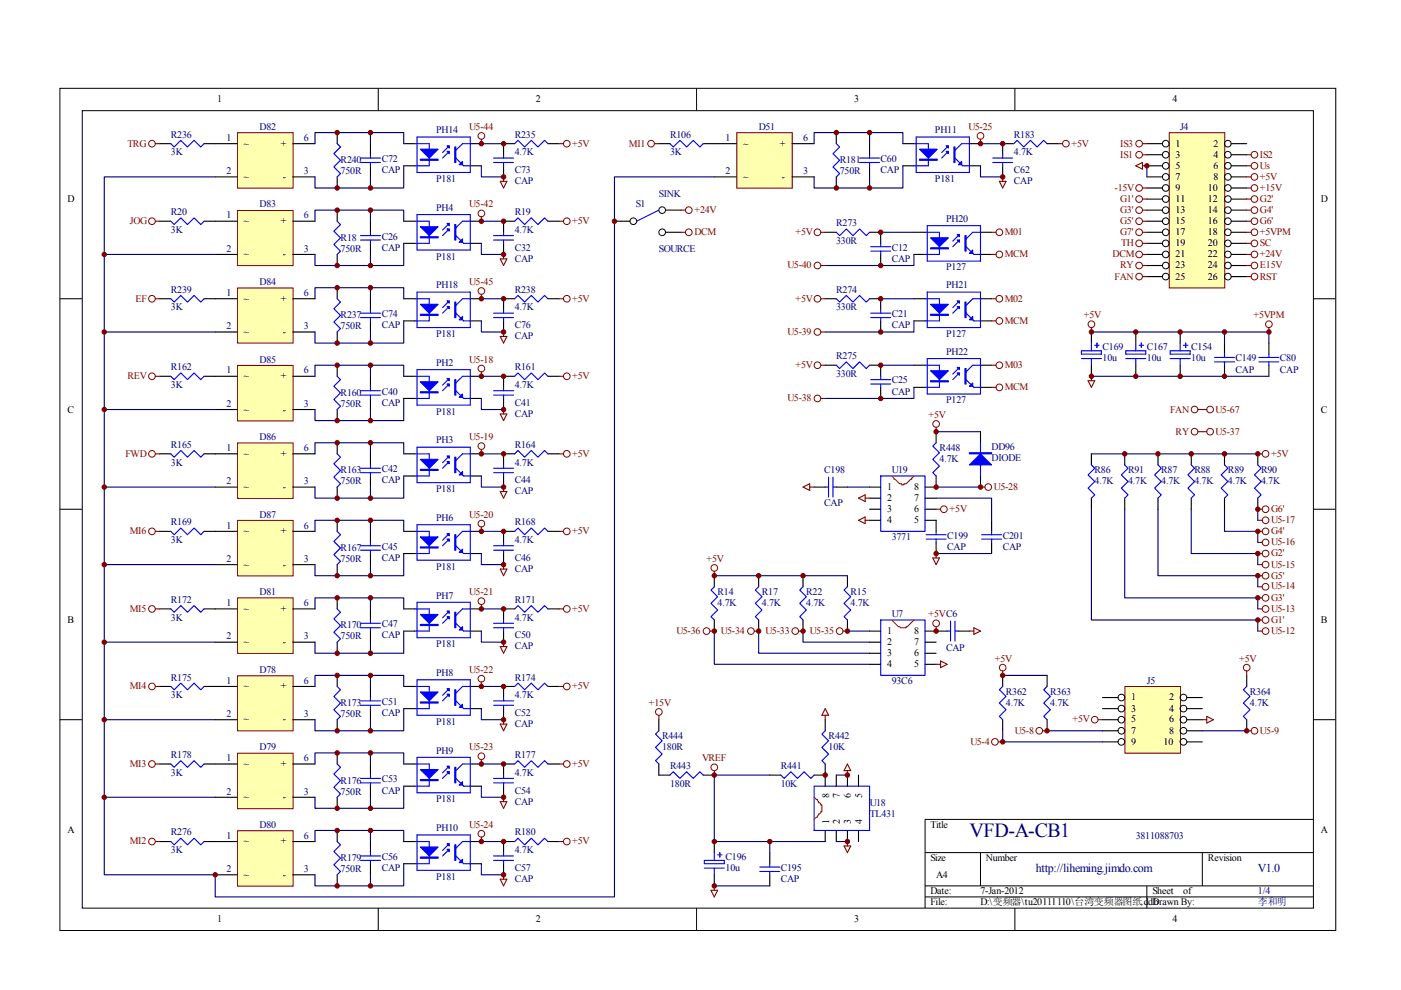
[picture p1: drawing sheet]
<svg xmlns="http://www.w3.org/2000/svg" width="297mm" height="210mm" viewBox="0 0 297 210" stroke-linecap="round" stroke-linejoin="round" font-family="sans-serif">
<defs><g id="words">
<text font-size="4.2" fill="#000080" x="205.6" y="177.4">VFD-A-CB1</text>
<g font-size="2.5" fill="#000080">
<text x="219.6" y="184.8">http://liheming.jimdo.com</text>
<text x="266.7" y="184.8">V1.0</text>
</g>
<g font-size="2.1">
<text x="46.1" y="21.7">1</text>
<text x="113.6" y="21.7">2</text>
<text x="181.1" y="21.7">3</text>
<text x="248.6" y="21.7">4</text>
<text x="51.7" y="31.1">~</text>
<text x="59.5" y="31.1">+</text>
<text x="157.6" y="31.1">~</text>
<text x="165.4" y="31.1">+</text>
<text x="249.3" y="31.1">1</text>
<text x="249.3" y="33.5">3</text>
<text x="249.3" y="35.7">5</text>
<text x="257.3" y="31.1">2</text>
<text x="257.3" y="33.5">4</text>
<text x="257.3" y="35.7">6</text>
<text x="51.7" y="38.1">~</text>
<text x="59.9" y="38.1">-</text>
<text x="157.6" y="38.1">~</text>
<text x="165.8" y="38.1">-</text>
<text x="249.3" y="38.1">7</text>
<text x="249.3" y="40.5">9</text>
<text x="256.1" y="40.5">10</text>
<text x="257.3" y="38.1">8</text>
<text x="14.3" y="42.8">D</text>
<text x="51.7" y="47.5">~</text>
<text x="59.5" y="47.5">+</text>
<text x="249.3" y="42.8">11</text>
<text x="249.3" y="45.1">13</text>
<text x="249.3" y="47.5">15</text>
<text x="256.1" y="42.8">12</text>
<text x="256.1" y="45.1">14</text>
<text x="256.1" y="47.5">16</text>
<text x="280.1" y="42.8">D</text>
<text x="249.3" y="49.9">17</text>
<text x="249.3" y="52.2">19</text>
<text x="256.1" y="49.9">18</text>
<text x="256.1" y="52.2">20</text>
<text x="51.7" y="54.5">~</text>
<text x="59.9" y="54.5">-</text>
<text x="249.3" y="54.5">21</text>
<text x="249.3" y="56.9">23</text>
<text x="249.3" y="59.3">25</text>
<text x="256.1" y="54.5">22</text>
<text x="256.1" y="56.9">24</text>
<text x="256.1" y="59.3">26</text>
<text x="51.7" y="63.9">~</text>
<text x="59.5" y="63.9">+</text>
<text x="51.7" y="71">~</text>
<text x="59.9" y="71">-</text>
<text x="51.7" y="80.4">~</text>
<text x="59.5" y="80.4">+</text>
<text x="14.3" y="87.5">C</text>
<text x="51.7" y="87.5">~</text>
<text x="59.9" y="87.5">-</text>
<text x="280.1" y="87.5">C</text>
<text x="51.7" y="96.9">~</text>
<text x="59.5" y="96.9">+</text>
<text x="51.7" y="103.9">~</text>
<text x="59.9" y="103.9">-</text>
<text x="188.1" y="103.9">1</text>
<text x="188.1" y="106.2">2</text>
<text x="193.8" y="106.2">7</text>
<text x="193.8" y="103.9">8</text>
<text x="51.7" y="113.3">~</text>
<text x="59.5" y="113.3">+</text>
<text x="188.1" y="108.6">3</text>
<text x="188.1" y="110.9">4</text>
<text x="193.8" y="110.9">5</text>
<text x="193.8" y="108.6">6</text>
<text x="51.7" y="120.3">~</text>
<text x="59.9" y="120.3">-</text>
<text x="51.7" y="129.7">~</text>
<text x="59.5" y="129.7">+</text>
<text x="14.3" y="132.1">B</text>
<text x="51.7" y="136.8">~</text>
<text x="59.9" y="136.8">-</text>
<text x="188.1" y="134.4">1</text>
<text x="188.1" y="136.8">2</text>
<text x="193.8" y="136.8">7</text>
<text x="193.8" y="134.4">8</text>
<text x="280.1" y="132.1">B</text>
<text x="188.1" y="139.1">3</text>
<text x="188.1" y="141.5">4</text>
<text x="193.8" y="141.5">5</text>
<text x="193.8" y="139.1">6</text>
<text x="51.7" y="146.1">~</text>
<text x="59.5" y="146.1">+</text>
<text x="239.9" y="148.5">1</text>
<text x="247.9" y="148.5">2</text>
<text x="51.7" y="153.2">~</text>
<text x="59.9" y="153.2">-</text>
<text x="239.9" y="150.9">3</text>
<text x="239.9" y="153.2">5</text>
<text x="239.9" y="155.5">7</text>
<text x="247.9" y="150.9">4</text>
<text x="247.9" y="153.2">6</text>
<text x="247.9" y="155.5">8</text>
<text x="239.9" y="157.9">9</text>
<text x="246.7" y="157.9">10</text>
<text x="51.7" y="162.6">~</text>
<text x="59.5" y="162.6">+</text>
<text x="51.7" y="169.6">~</text>
<text x="59.9" y="169.6">-</text>
<text x="175.8" y="169.3" transform="rotate(-90 175.8 169.3)">8</text>
<text x="178.1" y="169.3" transform="rotate(-90 178.1 169.3)">7</text>
<text x="180.4" y="169.3" transform="rotate(-90 180.4 169.3)">6</text>
<text x="182.8" y="169.3" transform="rotate(-90 182.8 169.3)">5</text>
<text x="14.3" y="176.7">A</text>
<text x="51.7" y="179">~</text>
<text x="59.5" y="179">+</text>
<text x="175.8" y="174.7" transform="rotate(-90 175.8 174.7)">1</text>
<text x="178.1" y="174.7" transform="rotate(-90 178.1 174.7)">2</text>
<text x="180.4" y="174.7" transform="rotate(-90 180.4 174.7)">3</text>
<text x="182.8" y="174.7" transform="rotate(-90 182.8 174.7)">4</text>
<text x="197.3" y="175.5">Title</text>
<text x="280.1" y="176.7">A</text>
<text x="197.3" y="182.6">Size</text>
<text x="209" y="182.6">Number</text>
<text x="256.1" y="182.6">Revision</text>
<text x="51.7" y="186.1">~</text>
<text x="59.9" y="186.1">-</text>
<text x="197.3" y="189.6">Date:</text>
<text x="197.3" y="192">File:</text>
<text x="198.5" y="186.1">A4</text>
<text x="207.9" y="189.6">7-Jan-2012</text>
<text x="207.9" y="192">D:\变频器\tu20111110\台湾变频器图纸.ddb</text>
<text x="244.3" y="189.6">Sheet</text>
<text x="244.3" y="192">Drawn By:</text>
<text x="250.9" y="189.6">of</text>
<text x="46.1" y="195.5">1</text>
<text x="113.6" y="195.5">2</text>
<text x="181.1" y="195.5">3</text>
<text x="248.6" y="195.5">4</text>
</g>
<g font-size="2.1" fill="#000080">
<text x="36.2" y="29.2">R236</text>
<text x="48" y="29.9">1</text>
<text x="55" y="27.5">D82</text>
<text x="64.4" y="29.9">6</text>
<text x="92.5" y="28.2">PH14</text>
<text x="109.1" y="29.2">R235</text>
<text x="142.1" y="29.2">R106</text>
<text x="153.8" y="29.9">1</text>
<text x="160.9" y="27.5">D51</text>
<text x="170.3" y="29.9">6</text>
<text x="198.2" y="28.2">PH11</text>
<text x="215" y="29.2">R183</text>
<text x="250.2" y="27.5">J4</text>
<text x="36.2" y="32.9">3K</text>
<text x="72.2" y="34.6">R240</text>
<text x="80.9" y="34.4">C72</text>
<text x="109.1" y="32.9">4.7K</text>
<text x="142.1" y="32.9">3K</text>
<text x="178.1" y="34.6">R181</text>
<text x="186.7" y="34.4">C60</text>
<text x="215" y="32.9">4.7K</text>
<text x="48" y="36.9">2</text>
<text x="64.4" y="36.9">3</text>
<text x="72.2" y="36.9">750R</text>
<text x="80.9" y="36.7">CAP</text>
<text x="92.5" y="38.6">P181</text>
<text x="109.1" y="36.7">C73</text>
<text x="109.1" y="39">CAP</text>
<text x="139.7" y="41.7">SINK</text>
<text x="153.8" y="36.9">2</text>
<text x="170.3" y="36.9">3</text>
<text x="178.1" y="36.9">750R</text>
<text x="186.7" y="36.7">CAP</text>
<text x="198.2" y="38.6">P181</text>
<text x="215" y="36.7">C62</text>
<text x="215" y="39">CAP</text>
<text x="36.2" y="45.6">R20</text>
<text x="48" y="46.3">1</text>
<text x="55" y="44">D83</text>
<text x="64.4" y="46.3">6</text>
<text x="92.5" y="44.7">PH4</text>
<text x="109.1" y="45.6">R19</text>
<text x="134.8" y="43.8">S1</text>
<text x="200.6" y="47">PH20</text>
<text x="36.2" y="49.4">3K</text>
<text x="48" y="53.4">2</text>
<text x="64.4" y="53.4">3</text>
<text x="72.2" y="51.1">R18</text>
<text x="72.2" y="53.4">750R</text>
<text x="80.9" y="50.8">C26</text>
<text x="80.9" y="53.2">CAP</text>
<text x="109.1" y="49.4">4.7K</text>
<text x="109.1" y="53.2">C32</text>
<text x="139.7" y="53.4">SOURCE</text>
<text x="177.3" y="48">R273</text>
<text x="177.3" y="51.7">330R</text>
<text x="189.1" y="53.2">C12</text>
<text x="92.5" y="55">P181</text>
<text x="109.1" y="55.5">CAP</text>
<text x="189.1" y="55.5">CAP</text>
<text x="200.6" y="57.3">P127</text>
<text x="36.2" y="62.1">R239</text>
<text x="36.2" y="65.8">3K</text>
<text x="48" y="62.8">1</text>
<text x="55" y="60.5">D84</text>
<text x="64.4" y="62.8">6</text>
<text x="92.5" y="61.1">PH18</text>
<text x="109.1" y="62.1">R238</text>
<text x="109.1" y="65.8">4.7K</text>
<text x="177.3" y="62.1">R274</text>
<text x="177.3" y="65.8">330R</text>
<text x="200.6" y="61.1">PH21</text>
<text x="48" y="69.8">2</text>
<text x="64.4" y="69.8">3</text>
<text x="72.2" y="67.5">R237</text>
<text x="72.2" y="69.8">750R</text>
<text x="80.9" y="67.2">C74</text>
<text x="80.9" y="69.6">CAP</text>
<text x="92.5" y="71.5">P181</text>
<text x="109.1" y="69.6">C76</text>
<text x="109.1" y="71.9">CAP</text>
<text x="189.1" y="67.2">C21</text>
<text x="189.1" y="69.6">CAP</text>
<text x="200.6" y="71.5">P127</text>
<text x="55" y="76.9">D85</text>
<text x="92.5" y="77.6">PH2</text>
<text x="177.3" y="76.1">R275</text>
<text x="200.6" y="75.2">PH22</text>
<text x="233.8" y="74.3">C169</text>
<text x="233.8" y="76.6">10u</text>
<text x="243.2" y="74.3">C167</text>
<text x="243.2" y="76.6">10u</text>
<text x="252.6" y="74.3">C154</text>
<text x="252.6" y="76.6">10u</text>
<text x="262" y="76.6">C149</text>
<text x="271.4" y="76.6">C80</text>
<text x="36.2" y="78.5">R162</text>
<text x="36.2" y="82.3">3K</text>
<text x="48" y="79.2">1</text>
<text x="64.4" y="79.2">6</text>
<text x="72.2" y="83.9">R160</text>
<text x="80.9" y="83.7">C40</text>
<text x="109.1" y="78.5">R161</text>
<text x="109.1" y="82.3">4.7K</text>
<text x="177.3" y="79.9">330R</text>
<text x="189.1" y="81.3">C25</text>
<text x="189.1" y="83.7">CAP</text>
<text x="262" y="79">CAP</text>
<text x="271.4" y="79">CAP</text>
<text x="48" y="86.3">2</text>
<text x="64.4" y="86.3">3</text>
<text x="72.2" y="86.3">750R</text>
<text x="80.9" y="86">CAP</text>
<text x="92.5" y="87.9">P181</text>
<text x="109.1" y="86">C41</text>
<text x="109.1" y="88.4">CAP</text>
<text x="200.6" y="85.5">P127</text>
<text x="36.2" y="94.9">R165</text>
<text x="48" y="95.7">1</text>
<text x="55" y="93.3">D86</text>
<text x="64.4" y="95.7">6</text>
<text x="92.5" y="94">PH3</text>
<text x="109.1" y="94.9">R164</text>
<text x="199.2" y="95.7">R448</text>
<text x="210.2" y="95.4">DD96</text>
<text x="36.2" y="98.7">3K</text>
<text x="72.2" y="100.3">R163</text>
<text x="80.9" y="100.1">C42</text>
<text x="109.1" y="98.7">4.7K</text>
<text x="174.8" y="100.3">C198</text>
<text x="189.1" y="100.3">U19</text>
<text x="199.2" y="98">4.7K</text>
<text x="210.2" y="97.8">DIODE</text>
<text x="232.1" y="100.3">R86</text>
<text x="239.2" y="100.3">R91</text>
<text x="246.2" y="100.3">R87</text>
<text x="253.2" y="100.3">R88</text>
<text x="260.3" y="100.3">R89</text>
<text x="267.4" y="100.3">R90</text>
<text x="48" y="102.7">2</text>
<text x="64.4" y="102.7">3</text>
<text x="72.2" y="102.7">750R</text>
<text x="80.9" y="102.5">CAP</text>
<text x="92.5" y="104.3">P181</text>
<text x="109.1" y="102.5">C44</text>
<text x="109.1" y="104.8">CAP</text>
<text x="174.8" y="107.4">CAP</text>
<text x="232.1" y="102.7">4.7K</text>
<text x="239.2" y="102.7">4.7K</text>
<text x="246.2" y="102.7">4.7K</text>
<text x="253.2" y="102.7">4.7K</text>
<text x="260.3" y="102.7">4.7K</text>
<text x="267.4" y="102.7">4.7K</text>
<text x="36.2" y="111.4">R169</text>
<text x="48" y="112.1">1</text>
<text x="55" y="109.7">D87</text>
<text x="64.4" y="112.1">6</text>
<text x="92.5" y="110.4">PH6</text>
<text x="109.1" y="111.4">R168</text>
<text x="36.2" y="115.2">3K</text>
<text x="48" y="119.1">2</text>
<text x="64.4" y="119.1">3</text>
<text x="72.2" y="116.8">R167</text>
<text x="72.2" y="119.1">750R</text>
<text x="80.9" y="116.6">C45</text>
<text x="80.9" y="118.9">CAP</text>
<text x="109.1" y="115.2">4.7K</text>
<text x="109.1" y="118.9">C46</text>
<text x="189.1" y="114.5">3771</text>
<text x="200.8" y="114.2">C199</text>
<text x="200.8" y="116.6">CAP</text>
<text x="212.6" y="114.2">C201</text>
<text x="212.6" y="116.6">CAP</text>
<text x="92.5" y="120.7">P181</text>
<text x="109.1" y="121.3">CAP</text>
<text x="36.2" y="127.9">R172</text>
<text x="36.2" y="131.6">3K</text>
<text x="48" y="128.5">1</text>
<text x="55" y="126.2">D81</text>
<text x="64.4" y="128.5">6</text>
<text x="92.5" y="126.9">PH7</text>
<text x="109.1" y="127.9">R171</text>
<text x="109.1" y="131.6">4.7K</text>
<text x="152.1" y="126.2">R14</text>
<text x="152.1" y="128.5">4.7K</text>
<text x="161.5" y="126.2">R17</text>
<text x="161.5" y="128.5">4.7K</text>
<text x="170.9" y="126.2">R22</text>
<text x="170.9" y="128.5">4.7K</text>
<text x="180.3" y="126.2">R15</text>
<text x="180.3" y="128.5">4.7K</text>
<text x="189.1" y="130.9">U7</text>
<text x="48" y="135.6">2</text>
<text x="64.4" y="135.6">3</text>
<text x="72.2" y="133.2">R170</text>
<text x="72.2" y="135.6">750R</text>
<text x="80.9" y="133">C47</text>
<text x="80.9" y="135.3">CAP</text>
<text x="92.5" y="137.3">P181</text>
<text x="109.1" y="135.3">C50</text>
<text x="109.1" y="137.7">CAP</text>
<text x="200.6" y="137.9">CAP</text>
<text x="55" y="142.6">D78</text>
<text x="92.5" y="143.4">PH8</text>
<text x="36.2" y="144.3">R175</text>
<text x="36.2" y="148">3K</text>
<text x="48" y="145">1</text>
<text x="64.4" y="145">6</text>
<text x="72.2" y="149.7">R173</text>
<text x="80.9" y="149.5">C51</text>
<text x="109.1" y="144.3">R174</text>
<text x="109.1" y="148">4.7K</text>
<text x="189.1" y="145">93C6</text>
<text x="213.3" y="147.3">R362</text>
<text x="213.3" y="149.7">4.7K</text>
<text x="222.7" y="147.3">R363</text>
<text x="222.7" y="149.7">4.7K</text>
<text x="243.2" y="145">J5</text>
<text x="265" y="147.3">R364</text>
<text x="265" y="149.7">4.7K</text>
<text x="48" y="152">2</text>
<text x="64.4" y="152">3</text>
<text x="72.2" y="152">750R</text>
<text x="80.9" y="151.8">CAP</text>
<text x="92.5" y="153.7">P181</text>
<text x="109.1" y="151.8">C52</text>
<text x="109.1" y="154.1">CAP</text>
<text x="36.2" y="160.7">R178</text>
<text x="48" y="161.4">1</text>
<text x="55" y="159.1">D79</text>
<text x="64.4" y="161.4">6</text>
<text x="92.5" y="159.8">PH9</text>
<text x="109.1" y="160.7">R177</text>
<text x="140.4" y="156.7">R444</text>
<text x="140.4" y="159.1">180R</text>
<text x="175.7" y="156.7">R442</text>
<text x="175.7" y="159.1">10K</text>
<text x="36.2" y="164.4">3K</text>
<text x="72.2" y="166.1">R176</text>
<text x="80.9" y="165.9">C53</text>
<text x="109.1" y="164.4">4.7K</text>
<text x="142.1" y="163.1">R443</text>
<text x="142.1" y="166.8">180R</text>
<text x="165.5" y="163.1">R441</text>
<text x="165.5" y="166.8">10K</text>
<text x="48" y="168.5">2</text>
<text x="64.4" y="168.5">3</text>
<text x="72.2" y="168.5">750R</text>
<text x="80.9" y="168.2">CAP</text>
<text x="92.5" y="170.1">P181</text>
<text x="109.1" y="168.2">C54</text>
<text x="109.1" y="170.6">CAP</text>
<text x="184.4" y="170.8">U18</text>
<text x="184.4" y="173.2">TL431</text>
<text x="36.2" y="177.1">R276</text>
<text x="48" y="177.9">1</text>
<text x="55" y="175.5">D80</text>
<text x="64.4" y="177.9">6</text>
<text x="92.5" y="176.2">PH10</text>
<text x="109.1" y="177.1">R180</text>
<text x="240.8" y="177.9">3811088703</text>
<text x="36.2" y="180.9">3K</text>
<text x="48" y="184.9">2</text>
<text x="64.4" y="184.9">3</text>
<text x="72.2" y="182.6">R179</text>
<text x="72.2" y="184.9">750R</text>
<text x="80.9" y="182.3">C56</text>
<text x="80.9" y="184.7">CAP</text>
<text x="109.1" y="180.9">4.7K</text>
<text x="109.1" y="184.7">C57</text>
<text x="153.8" y="182.3">C196</text>
<text x="153.8" y="184.7">10u</text>
<text x="165.5" y="184.7">C195</text>
<text x="92.5" y="186.5">P181</text>
<text x="109.1" y="187">CAP</text>
<text x="165.5" y="187">CAP</text>
<text x="266.7" y="192">李和明</text>
<text x="266.7" y="189.6">1/4</text>
</g>
<g font-size="2.1" fill="#800000">
<text x="99.5" y="27.5">U5-44</text>
<text x="205.3" y="27.5">U5-25</text>
<text x="27" y="31.1">TRG</text>
<text x="121.3" y="31.1">+5V</text>
<text x="133.3" y="31.1">MI1</text>
<text x="227.2" y="31.1">+5V</text>
<text x="237.5" y="33.5">IS1</text>
<text x="237.5" y="31.1">IS3</text>
<text x="267.1" y="33.5">IS2</text>
<text x="267.1" y="35.7">Us</text>
<text x="236.3" y="40.5">-15V</text>
<text x="267.1" y="38.1">+5V</text>
<text x="267.1" y="40.5">+15V</text>
<text x="27.5" y="47.5">JOG</text>
<text x="99.5" y="44">U5-42</text>
<text x="121.3" y="47.5">+5V</text>
<text x="147.2" y="45.1">+24V</text>
<text x="237.5" y="42.8">G1'</text>
<text x="237.5" y="45.1">G3'</text>
<text x="237.5" y="47.5">G5'</text>
<text x="267.1" y="42.8">G2'</text>
<text x="267.1" y="45.1">G4'</text>
<text x="267.1" y="47.5">G6'</text>
<text x="147.2" y="49.9">DCM</text>
<text x="168.7" y="49.9">+5V</text>
<text x="213" y="49.9">M01</text>
<text x="237.5" y="49.9">G7'</text>
<text x="237.7" y="52.2">TH</text>
<text x="267.1" y="49.9">+5VPM</text>
<text x="267.1" y="52.2">SC</text>
<text x="167" y="56.9">U5-40</text>
<text x="213" y="54.5">MCM</text>
<text x="235.9" y="54.5">DCM</text>
<text x="236.3" y="59.3">FAN</text>
<text x="237.5" y="56.9">RY</text>
<text x="267.1" y="54.5">+24V</text>
<text x="267.1" y="56.9">E15V</text>
<text x="267.1" y="59.3">RST</text>
<text x="28.7" y="63.9">EF</text>
<text x="99.5" y="60.5">U5-45</text>
<text x="121.3" y="63.9">+5V</text>
<text x="168.7" y="63.9">+5V</text>
<text x="213" y="63.9">M02</text>
<text x="167" y="71">U5-39</text>
<text x="213" y="68.7">MCM</text>
<text x="229.8" y="67.5">+5V</text>
<text x="265.8" y="67.5">+5VPM</text>
<text x="99.5" y="76.9">U5-18</text>
<text x="27" y="80.4">REV</text>
<text x="121.3" y="80.4">+5V</text>
<text x="168.7" y="78.1">+5V</text>
<text x="213" y="78.1">M03</text>
<text x="213" y="82.7">MCM</text>
<text x="167" y="85.1">U5-38</text>
<text x="196.8" y="88.6">+5V</text>
<text x="248.1" y="87.5">FAN</text>
<text x="257.7" y="87.5">U5-67</text>
<text x="99.5" y="93.3">U5-19</text>
<text x="249.3" y="92.1">RY</text>
<text x="257.7" y="92.1">U5-37</text>
<text x="26.6" y="96.9">FWD</text>
<text x="121.3" y="96.9">+5V</text>
<text x="269.5" y="96.9">+5V</text>
<text x="210.7" y="103.9">U5-28</text>
<text x="27.5" y="113.3">MI6</text>
<text x="99.5" y="109.7">U5-20</text>
<text x="121.3" y="113.3">+5V</text>
<text x="201.3" y="108.6">+5V</text>
<text x="269.5" y="108.6">G6'</text>
<text x="269.5" y="110.9">U5-17</text>
<text x="269.5" y="113.3">G4'</text>
<text x="149.8" y="119.1">+5V</text>
<text x="269.5" y="115.6">U5-16</text>
<text x="269.5" y="118">G2'</text>
<text x="269.5" y="120.3">U5-15</text>
<text x="269.5" y="125">U5-14</text>
<text x="269.5" y="122.7">G5'</text>
<text x="27.5" y="129.7">MI5</text>
<text x="99.5" y="126.2">U5-21</text>
<text x="121.3" y="129.7">+5V</text>
<text x="196.8" y="130.9">+5VC6</text>
<text x="269.5" y="129.7">U5-13</text>
<text x="269.5" y="127.4">G3'</text>
<text x="143.4" y="134.4">U5-36</text>
<text x="152.8" y="134.4">U5-34</text>
<text x="162.3" y="134.4">U5-33</text>
<text x="171.7" y="134.4">U5-35</text>
<text x="269.5" y="134.4">U5-12</text>
<text x="269.5" y="132.1">G1'</text>
<text x="99.5" y="142.6">U5-22</text>
<text x="210.9" y="140.3">+5V</text>
<text x="262.7" y="140.3">+5V</text>
<text x="27.5" y="146.1">MI4</text>
<text x="121.3" y="146.1">+5V</text>
<text x="137.6" y="149.7">+15V</text>
<text x="215.1" y="155.5">U5-8</text>
<text x="227.4" y="153.2">+5V</text>
<text x="267.1" y="155.5">U5-9</text>
<text x="99.5" y="159.1">U5-23</text>
<text x="148.8" y="161.4">VREF</text>
<text x="205.7" y="157.9">U5-4</text>
<text x="27.5" y="162.6">MI3</text>
<text x="121.3" y="162.6">+5V</text>
<text x="27.5" y="179">MI2</text>
<text x="99.5" y="175.5">U5-24</text>
<text x="121.3" y="179">+5V</text>
</g>
</g></defs>
<g fill="none" stroke="#000" stroke-width=".21">
<path d="M12.7 18.7h270.5v178.6h-270.5zM80.2 18.7v4.7M147.7 18.7v4.7M215.2 18.7v4.7M17.4 23.5h261.1v169h-261.1zM12.7 63.3h4.7M278.4 63.3h4.7M12.7 108h4.7M278.4 108h4.7M12.7 152.6h4.7M278.4 152.6h4.7M278.4 173.7h-82.3v18.8"/>
<path d="M80.2 192.5v4.7M147.7 192.5v4.7M196.1 180.8h82.3M196.1 187.8h82.3M196.1 190.2h82.3M207.9 180.8v7M215.2 192.5v4.7M243.2 187.8v4.7M254.9 180.8v7"/>
</g>
<path d="M248 28.2h11.7v32.9h-11.7z" fill="#ffffb0"/>
<g fill="none" stroke="#800000" stroke-width=".21">
<path d="M247.9 28.1h11.8v33h-11.8z"/>
<circle cx="241.5" cy="32.8" r=".71"/>
<circle cx="241.5" cy="30.5" r=".71"/>
<circle cx="241.5" cy="39.9" r=".71"/>
<circle cx="266" cy="32.8" r=".71"/>
<circle cx="266" cy="35.2" r=".71"/>
<circle cx="266" cy="37.5" r=".7"/>
<circle cx="266" cy="39.9" r=".7"/>
<circle cx="241.5" cy="49.2" r=".71"/>
<circle cx="241.5" cy="51.6" r=".71"/>
<circle cx="241.5" cy="53.9" r=".71"/>
<circle cx="241.5" cy="44.6" r=".71"/>
<circle cx="241.5" cy="46.9" r=".71"/>
<circle cx="241.5" cy="56.3" r=".71"/>
<circle cx="241.5" cy="42.2" r=".71"/>
<circle cx="241.5" cy="58.6" r=".71"/>
<circle cx="266" cy="49.2" r=".71"/>
<circle cx="266" cy="51.6" r=".71"/>
<circle cx="266" cy="44.6" r=".7"/>
<circle cx="266" cy="53.9" r=".7"/>
<circle cx="266" cy="56.3" r=".7"/>
<circle cx="266" cy="46.9" r=".7"/>
<circle cx="266" cy="58.6" r=".7"/>
<circle cx="266" cy="42.2" r=".7"/>
</g>
<g fill="none" stroke="#000" stroke-width=".21">
<circle cx="247.2" cy="35.2" r=".71"/>
<circle cx="247.2" cy="32.8" r=".71"/>
<circle cx="247.2" cy="30.5" r=".7"/>
<circle cx="247.2" cy="37.5" r=".7"/>
<circle cx="247.2" cy="39.9" r=".7"/>
<circle cx="260.3" cy="35.2" r=".71"/>
<circle cx="260.3" cy="32.8" r=".71"/>
<circle cx="260.3" cy="39.9" r=".71"/>
<circle cx="260.3" cy="37.5" r=".71"/>
<circle cx="260.3" cy="30.5" r=".71"/>
<circle cx="247.2" cy="49.2" r=".71"/>
<circle cx="247.2" cy="51.6" r=".71"/>
<circle cx="247.2" cy="44.6" r=".7"/>
<circle cx="247.2" cy="53.9" r=".7"/>
<circle cx="247.2" cy="46.9" r=".7"/>
<circle cx="247.2" cy="56.3" r=".7"/>
<circle cx="247.2" cy="58.6" r=".7"/>
<circle cx="247.2" cy="42.2" r=".7"/>
<circle cx="260.3" cy="49.2" r=".71"/>
<circle cx="260.3" cy="51.6" r=".71"/>
<circle cx="260.3" cy="44.6" r=".71"/>
<circle cx="260.3" cy="53.9" r=".71"/>
<circle cx="260.3" cy="56.3" r=".71"/>
<circle cx="260.3" cy="46.9" r=".71"/>
<circle cx="260.3" cy="58.6" r=".71"/>
<circle cx="260.3" cy="42.2" r=".71"/>
</g>
<g fill="none" stroke="#000" stroke-width=".23">
<path d="M85.6 30.5h2.4M85.6 35.2h2.4M99.7 30.5h2.4M99.7 35.2h2.4M243.2 30.5h3.3M243.2 32.8h3.3M243.2 35.2h3.3M243.2 37.5h3.3M243.2 39.9h3.3M261 30.5h3.3M261 32.8h3.3M261 35.2h3.3"/>
<path d="M261 37.5h3.3M261 39.9h3.3M243.2 42.2h3.3M243.2 44.6h3.3M243.2 46.9h3.3M243.2 49.3h3.3M243.2 51.6h3.3M243.2 53.9h3.3M243.2 56.3h3.3M243.2 58.6h3.3M261 42.2h3.3M261 44.6h3.3"/>
<path d="M261 46.9h3.3M261 49.3h3.3M261 51.6h3.3M261 53.9h3.3M261 56.3h3.3M261 58.6h3.3"/>
</g>
<g fill="none" stroke="#800000" stroke-width=".23">
<path d="M240.8 35.2l1.4-.7v1.4zM242.2 35.2h1M242.2 32.8h1M242.2 30.5h1M242.2 39.9h1M264.3 35.2h1M264.3 32.8h1M264.3 39.9h1M264.3 37.5h1M242.2 42.2h1M242.2 44.6h1M242.2 46.9h1"/>
<path d="M242.2 49.3h1M242.2 51.6h1M242.2 53.9h1M242.2 56.3h1M242.2 58.6h1M264.3 42.2h1M264.3 44.6h1M264.3 46.9h1M264.3 49.3h1M264.3 51.6h1M264.3 53.9h1M264.3 56.3h1"/>
<path d="M264.3 58.6h1"/>
</g>
<path d="M243.2 35.2v2.3" fill="none" stroke="#000080" stroke-width=".23"/>
<path d="M88 30.5h3v4.7h-3M88.4 29h11.3v7.6h-11.3zM95.2 32.1l-1.4 1.4M95.2 30.9l-1.4 1.4M96.7 33.5l1.6 1.7h1.4M99.7 30.5h-1.6l-1.4 1.4" fill="none" stroke="#00f" stroke-width=".23"/>
<g fill="#00f" stroke="#00f" stroke-width=".23">
<path d="M89.1 31.6h3.8l-1.9 1.9z"/>
<path d="M94.8 30.9h.4v.5z"/>
<path d="M94.8 32.1h.4v.5z"/>
<path d="M97.4 34.9l.7-.7v.7z"/>
<path d="M89.1 33.7h3.8v.3h-3.8z" fill-rule="evenodd"/>
<path d="M96.4 31.2h.3v3.3h-.3z" fill-rule="evenodd"/>
</g>
<path d="M50.5 28.2h11.6v11.7h-11.6z" fill="#ffffb0"/>
<g fill="none" stroke="#800000" stroke-width=".21">
<path d="M50.4 28.1h11.7v11.8h-11.7z"/>
<circle cx="32.2" cy="30.5" r=".71"/>
<circle cx="120.2" cy="30.5" r=".71"/>
</g>
<g fill="none" stroke="#000" stroke-width=".23">
<path d="M33.9 30.5h2.3M43.3 30.5h7M45.6 37.5h4.7M62.1 30.5h4.7M62.1 37.5h4.7M71.5 28.1v2.4M71.5 37.5v2.4M78.5 30.5v2.3M78.5 35.2v2.3M106.8 35.2v2.3M109.1 30.5h-2.3v2.3M116.2 30.5h2.3"/>
<path d="M85.6 46.9h2.4M85.6 51.6h2.4M99.7 46.9h2.4M99.7 51.6h2.4"/>
</g>
<g fill="none" stroke="#00f" stroke-width=".23">
<path d="M36.2 30.5l.7 .7 1.4-1.4 1.4 1.4 1.5-1.4 1.4 1.4 .7-.7M71.5 30.5l.7 .7-1.4 1.4 1.4 1.4-1.4 1.4 1.4 1.4-.7 .7M76.4 33.5h4.3M76.4 34.5h4.3M78.5 32.8v.7M78.5 34.5v.7M104.6 33.5h4.3M104.6 34.5h4.3M106.8 32.8v.7M106.8 34.5v.7M109.1 30.5l.7-.7 1.4 1.4 1.4-1.4 1.5 1.4 1.4-1.4 .7 .7M88 46.9h3v4.7h-3"/>
<path d="M88.4 45.5h11.3v7.5h-11.3zM95.2 48.5l-1.4 1.5M95.2 47.4l-1.4 1.4M96.7 50l1.6 1.6h1.4M99.7 46.9h-1.6l-1.4 1.4"/>
</g>
<path d="M32.9 30.5h1M106.1 38.4h1.4l-.7 1.5zM106.8 37.5v.9M118.5 30.5h1" fill="none" stroke="#800000" stroke-width=".23"/>
<path d="M66.8 30.5v-2.4h18.8v2.4M78.5 28.1v2.4M78.5 37.5v2.4M85.6 35.2v4.7h-18.8v-2.4M102.1 35.2v2.3h4.7M102.1 30.5h4.7" fill="none" stroke="#000080" stroke-width=".23"/>
<g fill="#00f" stroke="#00f" stroke-width=".23">
<path d="M89.1 48.1h3.8l-1.9 1.9z"/>
<path d="M94.8 47.4h.4v.4z"/>
<path d="M94.8 48.5h.4v.5z"/>
<path d="M97.4 51.4l.7-.7v.7z"/>
<path d="M89.1 50.2h3.8v.2h-3.8z" fill-rule="evenodd"/>
<path d="M96.4 47.6h.3v3.3h-.3z" fill-rule="evenodd"/>
</g>
<path d="M50.5 44.7h11.6v11.6h-11.6z" fill="#ffffb0"/>
<g fill="none" stroke="#800000" stroke-width=".21">
<path d="M50.4 44.6h11.7v11.7h-11.7z"/>
<circle cx="32.2" cy="46.9" r=".71"/>
<circle cx="120.2" cy="46.9" r=".71"/>
</g>
<g fill="none" stroke="#000" stroke-width=".23">
<path d="M33.9 46.9h2.3M43.3 46.9h7M45.6 53.9h4.7M62.1 46.9h4.7M62.1 53.9h4.7M71.5 44.6v2.3M71.5 53.9v2.4M78.5 46.9v2.4M78.5 51.6v2.3M106.8 51.6v2.3M109.1 46.9h-2.3v2.4M116.2 46.9h2.3"/>
<path d="M85.6 63.3h2.4M85.6 68h2.4M99.7 63.3h2.4M99.7 68h2.4"/>
</g>
<g fill="none" stroke="#00f" stroke-width=".23">
<path d="M36.2 46.9l.7 .7 1.4-1.4 1.4 1.4 1.5-1.4 1.4 1.4 .7-.7M71.5 46.9l.7 .7-1.4 1.4 1.4 1.4-1.4 1.4 1.4 1.4-.7 .7M76.4 50h4.3M76.4 50.9h4.3M78.5 49.3v.7M78.5 50.9v.7M104.6 50h4.3M104.6 50.9h4.3M106.8 49.3v.7M106.8 50.9v.7M109.1 46.9l.7-.7 1.4 1.4 1.4-1.4 1.5 1.4 1.4-1.4 .7 .7M88 63.3h3v4.7h-3"/>
<path d="M88.4 61.9h11.3v7.6h-11.3zM95.2 65l-1.4 1.4M95.2 63.8l-1.4 1.4M96.7 66.4l1.6 1.6h1.4M99.7 63.3h-1.6l-1.4 1.5"/>
</g>
<path d="M32.9 46.9h1M106.1 54.9h1.4l-.7 1.4zM106.8 53.9v1M118.5 46.9h1" fill="none" stroke="#800000" stroke-width=".23"/>
<path d="M66.8 46.9v-2.3h18.8v2.3M78.5 44.6v2.3M78.5 53.9v2.4M85.6 51.6v4.7h-18.8v-2.4M102.1 51.6v2.3h4.7M102.1 46.9h4.7" fill="none" stroke="#000080" stroke-width=".23"/>
<g fill="#00f" stroke="#00f" stroke-width=".23">
<path d="M89.1 64.5h3.8l-1.9 1.9z"/>
<path d="M94.8 63.8h.4v.5z"/>
<path d="M94.8 65h.4v.5z"/>
<path d="M97.4 67.8l.7-.7v.7z"/>
<path d="M89.1 66.6h3.8v.3h-3.8z" fill-rule="evenodd"/>
<path d="M96.4 64h.3v3.3h-.3z" fill-rule="evenodd"/>
</g>
<path d="M50.5 61.1h11.6v11.6h-11.6z" fill="#ffffb0"/>
<g fill="none" stroke="#800000" stroke-width=".21">
<path d="M50.4 61.1h11.7v11.6h-11.7z"/>
<circle cx="32.2" cy="63.3" r=".71"/>
<circle cx="120.2" cy="63.3" r=".71"/>
</g>
<g fill="none" stroke="#000" stroke-width=".23">
<path d="M33.9 63.3h2.3M43.3 63.3h7M45.6 70.4h4.7M62.1 63.3h4.7M62.1 70.4h4.7M71.5 61v2.3M71.5 70.4v2.3M78.5 63.3v2.4M78.5 68v2.4M85.6 79.8h2.4M99.7 79.8h2.4M106.8 68v2.4"/>
<path d="M109.1 63.3h-2.3v2.4M116.2 63.3h2.3M85.6 84.5h2.4M99.7 84.5h2.4"/>
</g>
<g fill="none" stroke="#00f" stroke-width=".23">
<path d="M36.2 63.3l.7 .7 1.4-1.4 1.4 1.4 1.5-1.4 1.4 1.4 .7-.7M71.5 63.3l.7 .7-1.4 1.5 1.4 1.4-1.4 1.4 1.4 1.4-.7 .7M76.4 66.4h4.3M76.4 67.3h4.3M78.5 65.7v.7M78.5 67.3v.7M88 79.8h3v4.7h-3M88.4 78.4h11.3v7.5h-11.3zM99.7 79.8h-1.6l-1.4 1.4M104.6 66.4h4.3M104.6 67.3h4.3M106.8 65.7v.7"/>
<path d="M106.8 67.3v.7M109.1 63.3l.7-.7 1.4 1.4 1.4-1.4 1.5 1.4 1.4-1.4 .7 .7M95.2 81.4l-1.4 1.4M95.2 80.3l-1.4 1.4M96.7 82.8l1.6 1.7h1.4"/>
</g>
<path d="M32.9 63.3h1M106.1 71.3h1.4l-.7 1.4zM106.8 70.4v.9M118.5 63.3h1" fill="none" stroke="#800000" stroke-width=".23"/>
<path d="M66.8 63.3v-2.3h18.8v2.3M78.5 61v2.3M78.5 70.4v2.3M85.6 68v4.7h-18.8v-2.3M102.1 68v2.4h4.7M102.1 63.3h4.7" fill="none" stroke="#000080" stroke-width=".23"/>
<g fill="#00f" stroke="#00f" stroke-width=".23">
<path d="M89.1 81h3.8l-1.9 1.8z"/>
<path d="M94.8 80.3h.4v.4z"/>
<path d="M94.8 81.4h.4v.5z"/>
<path d="M97.4 84.2l.7-.7v.7z"/>
<path d="M89.1 83.1h3.8v.2h-3.8z" fill-rule="evenodd"/>
<path d="M96.4 80.5h.3v3.3h-.3z" fill-rule="evenodd"/>
</g>
<path d="M50.5 77.6h11.6v11.7h-11.6z" fill="#ffffb0"/>
<g fill="none" stroke="#800000" stroke-width=".21">
<path d="M50.4 77.5h11.7v11.8h-11.7z"/>
<circle cx="32.2" cy="79.8" r=".71"/>
<circle cx="120.2" cy="79.8" r=".71"/>
</g>
<g fill="none" stroke="#000" stroke-width=".23">
<path d="M33.9 79.8h2.3M43.3 79.8h7M62.1 79.8h4.7M71.5 77.4v2.4M78.5 79.8v2.3M109.1 79.8h-2.3v2.3M116.2 79.8h2.3M45.6 86.8h4.7M62.1 86.8h4.7M71.5 86.8v2.4M78.5 84.5v2.3M85.6 96.2h2.4"/>
<path d="M99.7 96.2h2.4M106.8 84.5v2.3M85.6 100.9h2.4M99.7 100.9h2.4"/>
</g>
<g fill="none" stroke="#00f" stroke-width=".23">
<path d="M36.2 79.8l.7 .7 1.4-1.4 1.4 1.4 1.5-1.4 1.4 1.4 .7-.7M71.5 79.8l.7 .7-1.4 1.4 1.4 1.4-1.4 1.4 1.4 1.4-.7 .7M109.1 79.8l.7-.7 1.4 1.4 1.4-1.4 1.5 1.4 1.4-1.4 .7 .7M76.4 82.8h4.3M76.4 83.8h4.3M78.5 82.1v.7M78.5 83.8v.7M88 96.2h3v4.7h-3M88.4 94.8h11.3v7.5h-11.3zM95.2 97.9l-1.4 1.4M95.2 96.7l-1.4 1.4M96.7 99.3l1.6 1.6h1.4"/>
<path d="M99.7 96.2h-1.6l-1.4 1.4M104.6 82.8h4.3M104.6 83.8h4.3M106.8 82.1v.7M106.8 83.8v.7"/>
</g>
<path d="M32.9 79.8h1M118.5 79.8h1M106.1 87.8h1.4l-.7 1.4zM106.8 86.8v1" fill="none" stroke="#800000" stroke-width=".23"/>
<path d="M66.8 79.8v-2.4h18.8v2.4M78.5 77.4v2.4M102.1 79.8h4.7M78.5 86.8v2.4M85.6 84.5v4.7h-18.8v-2.4M102.1 84.5v2.3h4.7" fill="none" stroke="#000080" stroke-width=".23"/>
<g fill="#00f" stroke="#00f" stroke-width=".23">
<path d="M89.1 97.4h3.8l-1.9 1.9z"/>
<path d="M94.8 96.7h.4v.5z"/>
<path d="M94.8 97.9h.4v.4z"/>
<path d="M97.4 100.7l.7-.7v.7z"/>
<path d="M89.1 99.5h3.8v.2h-3.8z" fill-rule="evenodd"/>
<path d="M96.4 96.9h.3v3.3h-.3z" fill-rule="evenodd"/>
</g>
<path d="M50.5 94h11.6v11.7h-11.6z" fill="#ffffb0"/>
<g fill="none" stroke="#800000" stroke-width=".21">
<path d="M50.4 93.9h11.7v11.8h-11.7z"/>
<circle cx="32.2" cy="96.2" r=".71"/>
<circle cx="120.2" cy="96.2" r=".71"/>
</g>
<g fill="none" stroke="#000" stroke-width=".23">
<path d="M33.9 96.2h2.3M43.3 96.2h7M62.1 96.2h4.7M71.5 93.9v2.3M78.5 96.2v2.4M109.1 96.2h-2.3v2.4M116.2 96.2h2.3M45.6 103.3h4.7M62.1 103.3h4.7M71.5 103.3v2.3M78.5 100.9v2.4M85.6 112.7h2.4"/>
<path d="M85.6 117.4h2.4M99.7 112.7h2.4M99.7 117.4h2.4M106.8 100.9v2.4"/>
</g>
<g fill="none" stroke="#00f" stroke-width=".23">
<path d="M36.2 96.2l.7 .7 1.4-1.4 1.4 1.4 1.5-1.4 1.4 1.4 .7-.7M71.5 96.2l.7 .7-1.4 1.4 1.4 1.4-1.4 1.5 1.4 1.4-.7 .7M76.4 99.3h4.3M78.5 98.6v.7M104.6 99.3h4.3M106.8 98.6v.7M109.1 96.2l.7-.7 1.4 1.4 1.4-1.4 1.5 1.4 1.4-1.4 .7 .7M76.4 100.2h4.3M78.5 100.2v.7M88 112.7h3v4.7h-3M88.4 111.3h11.3v7.5h-11.3zM95.2 114.3l-1.4 1.4"/>
<path d="M95.2 113.1l-1.4 1.4M96.7 115.7l1.6 1.7h1.4M99.7 112.7h-1.6l-1.4 1.4M104.6 100.2h4.3M106.8 100.2v.7"/>
</g>
<path d="M32.9 96.2h1M118.5 96.2h1M106.1 104.2h1.4l-.7 1.4zM106.8 103.3v.9" fill="none" stroke="#800000" stroke-width=".23"/>
<path d="M66.8 96.2v-2.3h18.8v2.3M78.5 93.9v2.3M102.1 96.2h4.7M78.5 103.3v2.3M85.6 100.9v4.7h-18.8v-2.3M102.1 100.9v2.4h4.7" fill="none" stroke="#000080" stroke-width=".23"/>
<g fill="#00f" stroke="#00f" stroke-width=".23">
<path d="M89.1 113.8h3.8l-1.9 1.9z"/>
<path d="M94.8 113.1h.4v.5z"/>
<path d="M94.8 114.3h.4v.5z"/>
<path d="M97.4 117.1l.7-.7v.7z"/>
<path d="M89.1 116h3.8v.2h-3.8z" fill-rule="evenodd"/>
<path d="M96.4 113.4h.3v3.3h-.3z" fill-rule="evenodd"/>
</g>
<path d="M50.5 110.4h11.6v11.7h-11.6z" fill="#ffffb0"/>
<g fill="none" stroke="#800000" stroke-width=".21">
<path d="M50.4 110.3h11.7v11.8h-11.7z"/>
<circle cx="32.2" cy="112.7" r=".71"/>
<circle cx="120.2" cy="112.7" r=".71"/>
</g>
<g fill="none" stroke="#000" stroke-width=".23">
<path d="M33.9 112.7h2.3M43.3 112.7h7M45.6 119.7h4.7M62.1 112.7h4.7M62.1 119.7h4.7M71.5 110.3v2.4M71.5 119.7v2.4M78.5 112.7v2.3M78.5 117.4v2.3M106.8 117.4v2.3M109.1 112.7h-2.3v2.3M116.2 112.7h2.3"/>
<path d="M85.6 129.1h2.4M85.6 133.8h2.4M99.7 129.1h2.4M99.7 133.8h2.4"/>
</g>
<g fill="none" stroke="#00f" stroke-width=".23">
<path d="M36.2 112.7l.7 .7 1.4-1.4 1.4 1.4 1.5-1.4 1.4 1.4 .7-.7M71.5 112.7l.7 .7-1.4 1.4 1.4 1.4-1.4 1.4 1.4 1.4-.7 .7M76.4 115.7h4.3M76.4 116.7h4.3M78.5 115v.7M78.5 116.7v.7M104.6 115.7h4.3M104.6 116.7h4.3M106.8 115v.7M106.8 116.7v.7M109.1 112.7l.7-.7 1.4 1.4 1.4-1.4 1.5 1.4 1.4-1.4 .7 .7M88 129.1h3v4.7h-3"/>
<path d="M88.4 127.7h11.3v7.5h-11.3zM95.2 130.8l-1.4 1.4M95.2 129.6l-1.4 1.4M96.7 132.2l1.6 1.6h1.4M99.7 129.1h-1.6l-1.4 1.4"/>
</g>
<path d="M32.9 112.7h1M106.8 119.7v1M118.5 112.7h1M106.1 120.7h1.4l-.7 1.4z" fill="none" stroke="#800000" stroke-width=".23"/>
<path d="M66.8 112.7v-2.4h18.8v2.4M78.5 110.3v2.4M78.5 119.7v2.4M85.6 117.4v4.7h-18.8v-2.4M102.1 117.4v2.3h4.7M102.1 112.7h4.7" fill="none" stroke="#000080" stroke-width=".23"/>
<g fill="#00f" stroke="#00f" stroke-width=".23">
<path d="M89.1 130.3h3.8l-1.9 1.9z"/>
<path d="M94.8 129.6h.4v.4z"/>
<path d="M94.8 130.8h.4v.4z"/>
<path d="M97.4 133.6l.7-.7v.7z"/>
<path d="M89.1 132.4h3.8v.2h-3.8z" fill-rule="evenodd"/>
<path d="M96.4 129.8h.3v3.3h-.3z" fill-rule="evenodd"/>
</g>
<path d="M50.5 126.8h11.6v11.7h-11.6z" fill="#ffffb0"/>
<g fill="none" stroke="#800000" stroke-width=".21">
<path d="M50.4 126.8h11.7v11.7h-11.7z"/>
<circle cx="32.2" cy="129.1" r=".71"/>
<circle cx="120.2" cy="129.1" r=".71"/>
</g>
<g fill="none" stroke="#000" stroke-width=".23">
<path d="M33.9 129.1h2.3M43.3 129.1h7M45.6 136.2h4.7M62.1 129.1h4.7M62.1 136.2h4.7M71.5 126.8v2.3M71.5 136.2v2.3M78.5 129.1v2.4M78.5 133.8v2.4M106.8 133.8v2.4M109.1 129.1h-2.3v2.4M116.2 129.1h2.3"/>
<path d="M85.6 145.5h2.4M85.6 150.2h2.4M99.7 145.5h2.4M99.7 150.2h2.4"/>
</g>
<g fill="none" stroke="#00f" stroke-width=".23">
<path d="M36.2 129.1l.7 .7 1.4-1.4 1.4 1.4 1.5-1.4 1.4 1.4 .7-.7M71.5 129.1l.7 .7-1.4 1.4 1.4 1.4-1.4 1.4 1.4 1.4-.7 .8M76.4 132.2h4.3M76.4 133.1h4.3M78.5 131.5v.7M78.5 133.1v.7M104.6 132.2h4.3M104.6 133.1h4.3M106.8 131.5v.7M106.8 133.1v.7M109.1 129.1l.7-.7 1.4 1.4 1.4-1.4 1.5 1.4 1.4-1.4 .7 .7M88 145.5h3v4.7h-3"/>
<path d="M88.4 144.1h11.3v7.6h-11.3zM95.2 147.2l-1.4 1.4M95.2 146l-1.4 1.4M96.7 148.6l1.6 1.6h1.4M99.7 145.5h-1.6l-1.4 1.5"/>
</g>
<path d="M32.9 129.1h1M106.1 137.1h1.4l-.7 1.4zM106.8 136.2v.9M118.5 129.1h1" fill="none" stroke="#800000" stroke-width=".23"/>
<path d="M66.8 129.1v-2.3h18.8v2.3M78.5 126.8v2.3M78.5 136.2v2.3M85.6 133.8v4.7h-18.8v-2.3M102.1 133.8v2.4h4.7M102.1 129.1h4.7" fill="none" stroke="#000080" stroke-width=".23"/>
<g fill="#00f" stroke="#00f" stroke-width=".23">
<path d="M89.1 146.7h3.8l-1.9 1.9z"/>
<path d="M94.8 146h.4v.5z"/>
<path d="M94.8 147.2h.4v.5z"/>
<path d="M97.4 150l.7-.7v.7z"/>
<path d="M89.1 148.8h3.8v.3h-3.8z" fill-rule="evenodd"/>
<path d="M96.4 146.3h.3v3.2h-.3z" fill-rule="evenodd"/>
</g>
<path d="M50.5 143.4h11.6v11.6h-11.6z" fill="#ffffb0"/>
<g fill="none" stroke="#800000" stroke-width=".21">
<path d="M50.4 143.3h11.7v11.7h-11.7z"/>
<circle cx="32.2" cy="145.5" r=".71"/>
<circle cx="120.2" cy="145.5" r=".71"/>
</g>
<g fill="none" stroke="#000" stroke-width=".23">
<path d="M33.9 145.5h2.3M43.3 145.5h7M45.6 152.6h4.7M62.1 145.5h4.7M62.1 152.6h4.7M71.5 143.2v2.3M71.5 152.6v2.3M78.5 145.5v2.4M78.5 150.2v2.4M106.8 150.2v2.4M109.1 145.5h-2.3v2.4M116.2 145.5h2.3"/>
<path d="M85.6 162h2.4M85.6 166.7h2.4M99.7 162h2.4M99.7 166.7h2.4"/>
</g>
<g fill="none" stroke="#00f" stroke-width=".23">
<path d="M36.2 145.5l.7 .8 1.4-1.5 1.4 1.5 1.5-1.5 1.4 1.5 .7-.8M71.5 145.5l.7 .8-1.4 1.4 1.4 1.4-1.4 1.4 1.4 1.4-.7 .7M76.4 148.6h4.3M76.4 149.5h4.3M78.5 147.9v.7M78.5 149.5v.7M104.6 148.6h4.3M104.6 149.5h4.3M106.8 147.9v.7M106.8 149.5v.7M109.1 145.5l.7-.7 1.4 1.5 1.4-1.5 1.5 1.5 1.4-1.5 .7 .7M88 162h3v4.7h-3"/>
<path d="M88.4 160.6h11.3v7.5h-11.3zM95.2 163.6l-1.4 1.4M95.2 162.5l-1.4 1.4M96.7 165l1.6 1.7h1.4M99.7 162h-1.6l-1.4 1.4"/>
</g>
<path d="M32.9 145.5h1M106.1 153.5h1.4l-.7 1.4zM106.8 152.6v.9M118.5 145.5h1" fill="none" stroke="#800000" stroke-width=".23"/>
<path d="M66.8 145.5v-2.3h18.8v2.3M78.5 143.2v2.3M78.5 152.6v2.3M85.6 150.2v4.7h-18.8v-2.3M102.1 150.2v2.4h4.7M102.1 145.5h4.7" fill="none" stroke="#000080" stroke-width=".23"/>
<g fill="#00f" stroke="#00f" stroke-width=".23">
<path d="M89.1 163.2h3.8l-1.9 1.8z"/>
<path d="M94.8 162.5h.4v.4z"/>
<path d="M94.8 163.6h.4v.5z"/>
<path d="M97.4 166.5l.7-.8v.8z"/>
<path d="M89.1 165.3h3.8v.2h-3.8z" fill-rule="evenodd"/>
<path d="M96.4 162.7h.3v3.3h-.3z" fill-rule="evenodd"/>
</g>
<path d="M50.5 159.8h11.6v11.7h-11.6z" fill="#ffffb0"/>
<g fill="none" stroke="#800000" stroke-width=".21">
<path d="M50.4 159.7h11.7v11.8h-11.7z"/>
<circle cx="32.2" cy="162" r=".71"/>
<circle cx="120.2" cy="162" r=".71"/>
</g>
<g fill="none" stroke="#000" stroke-width=".23">
<path d="M71.5 159.6v2.4M33.9 162h2.3M43.3 162h7M45.6 169h4.7M62.1 162h4.7M62.1 169h4.7M71.5 169v2.4M78.5 162v2.3M78.5 166.7v2.3M85.6 178.4h2.4M99.7 178.4h2.4M106.8 166.7v2.3"/>
<path d="M109.1 162h-2.3v2.3M116.2 162h2.3M85.6 183.1h2.4M99.7 183.1h2.4"/>
</g>
<g fill="none" stroke="#00f" stroke-width=".23">
<path d="M36.2 162l.7 .7 1.4-1.4 1.4 1.4 1.5-1.4 1.4 1.4 .7-.7M71.5 162l.7 .7-1.4 1.4 1.4 1.4-1.4 1.4 1.4 1.4-.7 .7M76.4 165h4.3M76.4 166h4.3M78.5 164.3v.7M78.5 166v.7M88 178.4h3v4.7h-3M88.4 177h11.3v7.5h-11.3zM95.2 178.9l-1.4 1.4M99.7 178.4h-1.6l-1.4 1.4M104.6 165h4.3M104.6 166h4.3"/>
<path d="M106.8 164.3v.7M106.8 166v.7M109.1 162l.7-.7 1.4 1.4 1.4-1.4 1.5 1.4 1.4-1.4 .7 .7M95.2 180.1l-1.4 1.4M96.7 181.5l1.6 1.6h1.4"/>
</g>
<path d="M32.9 162h1M106.1 170h1.4l-.7 1.4zM106.8 169v1M118.5 162h1" fill="none" stroke="#800000" stroke-width=".23"/>
<path d="M78.5 159.6v2.4M66.8 162v-2.4h18.8v2.4M78.5 169v2.4M85.6 166.7v4.7h-18.8v-2.4M102.1 166.7v2.3h4.7M102.1 162h4.7" fill="none" stroke="#000080" stroke-width=".23"/>
<g fill="#00f" stroke="#00f" stroke-width=".23">
<path d="M89.1 179.6h3.8l-1.9 1.9z"/>
<path d="M94.8 178.9h.4v.5z"/>
<path d="M94.8 180.1h.4v.4z"/>
<path d="M97.4 182.9l.7-.7v.7z"/>
<path d="M89.1 181.7h3.8v.3h-3.8z" fill-rule="evenodd"/>
<path d="M96.4 179.1h.3v3.3h-.3z" fill-rule="evenodd"/>
</g>
<path d="M50.5 176.2h11.6v11.7h-11.6z" fill="#ffffb0"/>
<g fill="none" stroke="#800000" stroke-width=".21">
<path d="M50.4 176.1h11.7v11.8h-11.7z"/>
<circle cx="32.2" cy="178.4" r=".71"/>
<circle cx="120.2" cy="178.4" r=".71"/>
</g>
<g fill="none" stroke="#000" stroke-width=".23">
<path d="M191.4 30.5h2.4M191.4 35.2h2.4M205.5 30.5h2.4M205.5 35.2h2.4M33.9 178.4h2.3M43.3 178.4h7M62.1 178.4h4.7M71.5 176.1v2.3M78.5 178.4v2.4M109.1 178.4h-2.3v2.4M116.2 178.4h2.3M45.6 185.5h4.7"/>
<path d="M62.1 185.5h4.7M71.5 185.5v2.3M78.5 183.1v2.4M106.8 183.1v2.4"/>
</g>
<g fill="none" stroke="#00f" stroke-width=".23">
<path d="M193.8 30.5h3v4.7h-3M194.2 29h11.3v7.6h-11.3zM201.1 32.1l-1.4 1.4M201.1 30.9l-1.4 1.4M202.5 33.5l1.6 1.7h1.4M205.5 30.5h-1.6l-1.4 1.4M36.2 178.4l.7 .7 1.4-1.4 1.4 1.4 1.5-1.4 1.4 1.4 .7-.7M71.5 178.4l.7 .7-1.4 1.4 1.4 1.5-1.4 1.4 1.4 1.4-.7 .7M109.1 178.4l.7-.7 1.4 1.4 1.4-1.4 1.5 1.4 1.4-1.4 .7 .7M76.4 181.5h4.3M76.4 182.4h4.3M78.5 180.8v.7"/>
<path d="M78.5 182.4v.7M104.6 181.5h4.3M104.6 182.4h4.3M106.8 180.8v.7M106.8 182.4v.7"/>
</g>
<path d="M32.9 178.4h1M118.5 178.4h1M106.1 186.4h1.4l-.7 1.4zM106.8 185.5v.9" fill="none" stroke="#800000" stroke-width=".23"/>
<path d="M66.8 178.4v-2.3h18.8v2.3M78.5 176.1v2.3M102.1 178.4h4.7M78.5 185.5v2.3M85.6 183.1v4.7h-18.8v-2.3M102.1 183.1v2.4h4.7" fill="none" stroke="#000080" stroke-width=".23"/>
<g fill="#00f" stroke="#00f" stroke-width=".23">
<path d="M195 31.6h3.7l-1.9 1.9z"/>
<path d="M200.6 30.9h.5v.5z"/>
<path d="M200.6 32.1h.5v.5z"/>
<path d="M203.2 34.9l.7-.7v.7z"/>
<path d="M195 33.7h3.7v.3h-3.7z" fill-rule="evenodd"/>
<path d="M202.2 31.2h.3v3.3h-.3z" fill-rule="evenodd"/>
</g>
<path d="M156.3 28.2h11.7v11.7h-11.7z" fill="#ffffb0"/>
<g fill="none" stroke="#800000" stroke-width=".21">
<path d="M156.2 28.1h11.8v11.8h-11.8z"/>
<circle cx="102.1" cy="28.8" r=".71"/>
<circle cx="138" cy="30.5" r=".71"/>
<circle cx="207.9" cy="28.8" r=".71"/>
<circle cx="226" cy="30.5" r=".71"/>
<circle cx="102.1" cy="45.3" r=".71"/>
<circle cx="146" cy="49.2" r=".71"/>
<circle cx="146" cy="44.6" r=".71"/>
<circle cx="173.3" cy="49.2" r=".71"/>
<circle cx="173.3" cy="56.3" r=".71"/>
<circle cx="211.9" cy="49.2" r=".71"/>
<circle cx="211.9" cy="53.9" r=".7"/>
<circle cx="102.1" cy="61.7" r=".71"/>
<circle cx="102.1" cy="78.1" r=".71"/>
<circle cx="173.3" cy="70.4" r=".71"/>
<circle cx="173.3" cy="77.4" r=".71"/>
<circle cx="173.3" cy="63.3" r=".71"/>
<circle cx="211.9" cy="68" r=".71"/>
<circle cx="211.9" cy="63.3" r=".7"/>
<circle cx="211.9" cy="77.4" r=".7"/>
<circle cx="231.4" cy="68.7" r=".71"/>
<circle cx="269" cy="68.7" r=".71"/>
<circle cx="102.1" cy="94.6" r=".71"/>
<circle cx="173.3" cy="84.5" r=".71"/>
<circle cx="198.5" cy="89.9" r=".71"/>
<circle cx="211.9" cy="82.1" r=".71"/>
<circle cx="253.3" cy="91.5" r=".71"/>
<circle cx="253.3" cy="86.8" r=".71"/>
<circle cx="256.6" cy="91.5" r=".71"/>
<circle cx="256.6" cy="86.8" r=".71"/>
<circle cx="268.3" cy="96.2" r=".71"/>
<circle cx="102.1" cy="111" r=".71"/>
<circle cx="200.1" cy="108" r=".7"/>
<circle cx="209.5" cy="103.3" r=".71"/>
<circle cx="268.3" cy="110.3" r=".71"/>
<circle cx="268.3" cy="112.7" r=".71"/>
<circle cx="268.3" cy="115" r=".71"/>
<circle cx="268.3" cy="119.7" r=".71"/>
<circle cx="268.3" cy="117.4" r=".71"/>
<circle cx="268.3" cy="108" r=".71"/>
<circle cx="102.1" cy="127.5" r=".71"/>
<circle cx="149.8" cy="133.8" r=".71"/>
<circle cx="151.4" cy="120.4" r=".71"/>
<circle cx="159.2" cy="133.8" r=".71"/>
<circle cx="168.6" cy="133.8" r=".7"/>
<circle cx="178" cy="133.8" r=".71"/>
<circle cx="198.5" cy="132.2" r=".71"/>
<circle cx="268.3" cy="129.1" r=".71"/>
<circle cx="268.3" cy="126.8" r=".71"/>
<circle cx="268.3" cy="124.4" r=".71"/>
<circle cx="268.3" cy="133.8" r=".71"/>
<circle cx="268.3" cy="131.5" r=".71"/>
<circle cx="268.3" cy="122.1" r=".71"/>
<circle cx="102.1" cy="143.9" r=".71"/>
<circle cx="139.7" cy="150.9" r=".71"/>
<circle cx="102.1" cy="160.3" r=".71"/>
<circle cx="102.1" cy="176.8" r=".71"/>
<circle cx="151.4" cy="162.7" r=".71"/>
</g>
<g fill="none" stroke="#000" stroke-width=".23">
<path d="M139.7 30.5h2.3M149.1 30.5h7.1M151.4 37.5h4.8M167.9 30.5h4.7M167.9 37.5h4.7M177.3 28.1v2.4M177.3 37.5v2.4M184.4 30.5v2.3M184.4 35.2v2.3M212.6 35.2v2.3M214.9 30.5h-2.3v2.3M222 30.5h2.3"/>
<path d="M130.3 46.9h3.3M141.1 44.6h3.3M141.1 49.3h3.3M175 49.3h2.3M184.4 49.3h2.3v2.3M186.7 53.9v2.4M193.8 49.3h2.3M193.8 53.9h2.3M207.9 49.3h2.3M207.9 53.9h2.3M175 63.3h2.3M175 77.4h2.3"/>
<path d="M184.4 63.3h2.3v2.4M184.4 77.4h2.3v2.4M186.7 68v2.4M193.8 63.3h2.3M193.8 68h2.3M193.8 77.4h2.3M207.9 63.3h2.3M207.9 68h2.3M207.9 77.4h2.3M240.8 70.4v2.3M240.8 77.4v2.4M250.2 70.4v2.3"/>
<path d="M250.2 77.4v2.4M259.6 72.7v2.4M259.6 77.4v2.4M186.7 82.1v2.4M193.8 82.1h2.3M198.5 91.5v2.4M207.9 82.1h2.3M207.9 91.5v2.4M231.4 96.2v2.4M238.5 96.2v2.4M245.5 96.2v2.4M252.6 96.2v2.4"/>
<path d="M259.6 96.2v2.4M266.7 96.2v2.4M172.6 103.3h2.4M177.3 103.3h2.4M184.4 103.3h2.3M184.4 105.6h2.3M184.4 108h2.3M184.4 110.3h2.3M196.1 105.6h2.4M196.1 108h2.4M196.1 110.3h2.4v2.4M198.5 100.9v2.4h-2.4"/>
<path d="M198.5 115v2.4M207.9 100.9v2.4M210.2 110.3v2.4M210.2 115v2.4M231.4 105.6v2.4M238.5 105.6v2.4M245.5 105.6v2.4M252.6 105.6v2.4M259.6 105.6v2.4M266.7 105.6v2.4M151.4 122.1v2.3M151.4 131.5v2.3"/>
<path d="M160.9 122.1v2.3M160.9 131.5v2.3M170.3 122.1v2.3M170.3 131.5v2.3M179.7 122.1v2.3M179.7 131.5v2.3M184.4 133.8h2.3M184.4 136.2h2.3M184.4 138.5h2.3M196.1 133.8h4.7M196.1 136.2h2.4M196.1 138.5h2.4"/>
<path d="M203.2 133.8h2.3M139.7 152.6v2.3M175 152.6v2.3M184.4 140.9h2.3M196.1 140.9h2.4M139.7 162v2.3h2.3M149.1 164.3h2.3M151.4 178.4v2.4M163.2 164.3h2.4M172.6 164.3h2.4M175 162v4.7M175 176.1v2.3"/>
<path d="M177.3 164.3v2.4M177.3 176.1v2.3M179.7 164.3v2.4M179.7 176.1v2.3M182 164.3v2.4M182 176.1v2.3M151.4 185.5v2.3M163.2 180.8v2.3M163.2 185.5v2.3"/>
</g>
<g fill="none" stroke="#00f" stroke-width=".23">
<path d="M142 30.5l.7 .7 1.5-1.4 1.4 1.4 1.4-1.4 1.4 1.4 .7-.7M177.3 30.5l.7 .7-1.4 1.4 1.4 1.4-1.4 1.4 1.4 1.4-.7 .7M182.3 33.5h4.2M182.3 34.5h4.2M184.4 32.8v.7M184.4 34.5v.7M210.5 33.5h4.2M210.5 34.5h4.2M212.6 32.8v.7M212.6 34.5v.7M214.9 30.5l.7-.7 1.5 1.4 1.4-1.4 1.4 1.4 1.4-1.4 .7 .7M139.7 44.6l-4.7 2.3"/>
<path d="M177.3 49.3l.7 .7 1.4-1.5 1.4 1.5 1.5-1.5 1.4 1.5 .7-.7M184.6 52.3h4.2M184.6 53.2h4.2M186.7 51.6v.7M186.7 53.2v.7M196.1 49.3h3.1v4.6h-3.1M196.6 47.8h11.3v7.6h-11.3zM203.4 50.9l-1.4 1.4M203.4 49.7l-1.4 1.4M204.8 52.3l1.7 1.6h1.4M207.9 49.3h-1.7l-1.4 1.4M177.3 63.3l.7 .7 1.4-1.4 1.4 1.4 1.5-1.4 1.4 1.4 .7-.7"/>
<path d="M177.3 77.4l.7 .7 1.4-1.4 1.4 1.4 1.5-1.4 1.4 1.4 .7-.7M184.6 66.4h4.2M184.6 67.3h4.2M186.7 65.7v.7M186.7 67.3v.7M186.7 79.8v.7M196.1 63.3h3.1v4.7h-3.1M196.1 77.4h3.1v4.7h-3.1M196.6 61.9h11.3v7.6h-11.3zM196.6 76h11.3v7.5h-11.3zM203.4 65l-1.4 1.4M203.4 63.8l-1.4 1.4"/>
<path d="M203.4 79.1l-1.4 1.4M203.4 77.9l-1.4 1.4M204.8 66.4l1.7 1.6h1.4M207.9 63.3h-1.7l-1.4 1.5M207.9 77.4h-1.7l-1.4 1.4M238.7 76h4.2M238.7 74.4h4.2v.7h-4.2zM240.8 72.7v1.7M240.8 76v1.4M241.5 73.2h1M242 72.7v1M248.1 76h4.2"/>
<path d="M248.1 74.4h4.2v.7h-4.2zM250.2 72.7v1.7M250.2 76v1.4M250.9 73.2h1M251.4 72.7v1M257.5 75.8h4.2M257.5 76.7h4.2M259.6 75.1v.7M259.6 76.7v.7M184.6 80.5h4.2M184.6 81.4h4.2M186.7 81.4v.7"/>
<path d="M198.5 93.9l-.7 .7 1.4 1.4-1.4 1.4 1.4 1.4-1.4 1.4 .7 .7M204.8 80.5l1.7 1.6h1.4M207.9 93.9v7M231.4 98.6l.7 .7-1.4 1.4 1.4 1.4-1.4 1.4 1.4 1.4-.7 .7M238.5 98.6l.7 .7-1.5 1.4 1.5 1.4-1.5 1.4 1.5 1.4-.7 .7M245.5 98.6l.7 .7-1.4 1.4 1.4 1.4-1.4 1.4 1.4 1.4-.7 .7M252.6 98.6l.7 .7-1.4 1.4 1.4 1.4-1.4 1.4 1.4 1.4-.7 .7M259.6 98.6l.7 .7-1.4 1.4 1.4 1.4-1.4 1.4 1.4 1.4-.7 .7M266.7 98.6l.7 .7-1.4 1.4 1.4 1.4-1.4 1.4 1.4 1.4-.7 .7M175 103.3h.7M175.7 101.2v4.2M176.6 103.3h.7"/>
<path d="M176.6 101.2v4.2M186.7 100.9h9.4v11.8h-9.4zM196.4 113.4h4.2M196.4 114.3h4.2M198.5 112.7v.7M198.5 114.3v.7M208.1 113.4h4.3M208.1 114.3h4.3M210.2 112.7v.7M210.2 114.3v.7M151.4 124.4l-.7 .7 1.5 1.4-1.5 1.4 1.5 1.4-1.5 1.5 .7 .7M160.9 124.4l-.8 .7 1.5 1.4-1.5 1.4 1.5 1.4-1.5 1.5 .8 .7"/>
<path d="M170.3 124.4l-.7 .7 1.4 1.4-1.4 1.4 1.4 1.4-1.4 1.5 .7 .7M179.7 124.4l-.7 .7 1.4 1.4-1.4 1.4 1.4 1.4-1.4 1.5 .7 .7M186.7 131.5h9.4v11.7h-9.4zM200.8 133.8h.7M201.5 131.7v4.2M202.5 133.8h.7M202.5 131.7v4.2M139.7 154.9l-.7 .7 1.4 1.5-1.4 1.4 1.4 1.4-1.4 1.4 .7 .7M175 154.9l-.7 .7 1.4 1.5-1.4 1.4 1.4 1.4-1.4 1.4 .7 .7M142 164.3l.7-.7 1.5 1.4 1.4-1.4 1.4 1.4 1.4-1.4 .7 .7M165.6 164.3l.7 .7 1.4-1.4 1.4 1.4 1.4-1.4 1.4 1.4 .7-.7M172.6 166.7h11.8v9.4h-11.8z"/>
<path d="M149.3 182.4h4.3v.7h-4.3zM149.3 184.1h4.3M151.4 180.8v1.6M151.4 184.1v1.4M152.2 181.2h.9M152.6 180.8v.9M161.1 183.8h4.2M161.1 184.8h4.2M163.2 183.1v.7M163.2 184.8v.7"/>
</g>
<g fill="none" stroke="#800000" stroke-width=".23">
<path d="M102.1 29.5v1M138.7 30.5h1M207.9 29.5v1M211.9 38.4h1.4l-.7 1.5zM212.6 37.5v.9M224.3 30.5h1M102.1 46v.9M144.4 44.6h.9M144.4 49.3h.9M174 49.3h1M174 56.3h1M210.2 49.3h1"/>
<path d="M210.2 53.9h1M102.1 62.4v.9M102.1 78.8v1M174 63.3h1M174 70.4h1M174 77.4h1M210.2 63.3h1M210.2 77.4h1M210.2 68h1M231.4 69.5v.9M231.4 79.8v.9M269 69.5v.9"/>
<path d="M102.1 95.3v.9M174 84.5h1M198.5 90.6v.9M210.2 82.1h1M230.7 80.7h1.4l-.7 1.4zM254 86.8h1.9M254 91.5h1.9M266.7 96.2h.9M102.1 111.7v1M170.3 103.3l1.4-.7v1.4zM171.7 103.3h.9M182 105.6l1.4-.7v1.4z"/>
<path d="M182 110.3l1.4-.7v1.4zM183.4 110.3h1M183.4 105.6h1M197.8 118.3h1.4l-.7 1.4zM198.5 108h.9M198.5 117.4v.9M207.9 103.3h.9M266.7 108h.9M266.7 110.3h.9M266.7 115h.9M266.7 119.7h.9M266.7 112.7h.9"/>
<path d="M266.7 117.4h.9M102.1 128.2v.9M150.5 133.8h.9M151.4 121.1v1M159.9 133.8h1M169.3 133.8h1M178.7 133.8h1M198.5 132.9v.9M205.5 133.8h1M206.5 133.1l1.4 .7-1.4 .7zM266.7 124.4h.9M266.7 129.1h.9"/>
<path d="M266.7 133.8h.9M266.7 122.1h.9M266.7 126.8h.9M266.7 131.5h.9M102.1 144.6v.9M139.7 151.7v.9M175 150.2l.7 1.5h-1.4zM175 151.7v.9M198.5 140.9h.9M199.4 140.1l1.4 .8-1.4 .7zM102.1 161.1v.9M102.1 177.5v.9"/>
<path d="M151.4 163.4v.9M179 179.4h1.4l-.7 1.4zM179.7 162l.7 1.4h-1.4zM179.7 163.4v.9M179.7 178.4v1M150.7 188.8h1.5l-.8 1.4zM151.4 187.8v1"/>
</g>
<g fill="none" stroke="#000080" stroke-width=".23">
<path d="M45.6 37.5h-23.5v148h23.5v4.7h84.7v-152.7h21.1M172.6 30.5v-2.4h18.8v2.4M184.4 28.1v2.4M184.4 37.5v2.4M191.4 35.2v4.7h-18.8v-2.4M207.9 35.2v2.3h4.7M207.9 30.5h4.7M22.1 53.9h23.5M186.7 49.3h7.1M193.8 53.9v2.4h-18.8M22.1 70.4h23.5M186.7 63.3h7.1"/>
<path d="M186.7 77.4h7.1M193.8 68v2.4h-18.8M22.1 86.8h23.5M193.8 82.1v2.4h-18.8M198.5 91.5h9.4M231.4 96.2h35.3M22.1 103.3h23.5M22.1 119.7h23.5M179.7 103.3h4.7M198.5 105.6h11.7v4.7M198.5 103.3h9.4M198.5 117.4h11.7"/>
<path d="M231.4 108v23.5h35.3v2.3M238.5 108v18.8h28.2v2.3M245.5 108v14.1h21.2v2.3M252.6 108v9.4h14.1v2.3M259.6 108v4.7h7.1v2.3M266.7 108v2.3M22.1 136.2h23.5M151.4 133.8v7.1h33M151.4 122.1h28.3M160.9 133.8v4.7h23.5M170.3 133.8v2.4h14.1M179.7 133.8h4.7"/>
<path d="M22.1 152.6h23.5M22.1 169h23.5M163.2 164.3h-11.8v14.1h11.8v2.4M163.2 178.4h11.8M177.3 164.3h2.4M177.3 178.4h2.4M151.4 187.8h11.8"/>
</g>
<g fill="#800000" stroke="#800000" stroke-width=".21">
<circle cx="177.3" cy="28.1" r=".47"/>
<circle cx="177.3" cy="39.9" r=".47"/>
<circle cx="212.6" cy="30.5" r=".47"/>
<circle cx="212.6" cy="37.5" r=".47"/>
<circle cx="184.4" cy="39.9" r=".47"/>
<circle cx="184.4" cy="28.1" r=".47"/>
<circle cx="243.2" cy="35.2" r=".47"/>
<circle cx="71.5" cy="28.1" r=".47"/>
<circle cx="71.5" cy="39.9" r=".47"/>
<circle cx="106.8" cy="30.5" r=".47"/>
<circle cx="106.8" cy="37.5" r=".47"/>
<circle cx="78.5" cy="39.9" r=".47"/>
<circle cx="78.5" cy="28.1" r=".47"/>
<circle cx="71.5" cy="44.6" r=".47"/>
<circle cx="71.5" cy="56.3" r=".47"/>
<circle cx="106.8" cy="46.9" r=".47"/>
<circle cx="106.8" cy="53.9" r=".47"/>
<circle cx="78.5" cy="56.3" r=".47"/>
<circle cx="78.5" cy="44.6" r=".47"/>
<circle cx="71.5" cy="61" r=".47"/>
<circle cx="71.5" cy="72.7" r=".47"/>
<circle cx="106.8" cy="63.3" r=".47"/>
<circle cx="106.8" cy="70.4" r=".47"/>
<circle cx="78.5" cy="72.7" r=".47"/>
<circle cx="78.5" cy="61" r=".47"/>
<circle cx="71.5" cy="77.4" r=".47"/>
<circle cx="71.5" cy="89.2" r=".47"/>
<circle cx="78.5" cy="89.2" r=".47"/>
<circle cx="78.5" cy="77.4" r=".47"/>
<circle cx="71.5" cy="93.9" r=".47"/>
<circle cx="71.5" cy="105.6" r=".47"/>
<circle cx="106.8" cy="96.2" r=".47"/>
<circle cx="106.8" cy="103.3" r=".47"/>
<circle cx="78.5" cy="105.6" r=".47"/>
<circle cx="78.5" cy="93.9" r=".47"/>
<circle cx="71.5" cy="110.3" r=".47"/>
<circle cx="71.5" cy="122.1" r=".47"/>
<circle cx="106.8" cy="112.7" r=".47"/>
<circle cx="106.8" cy="119.7" r=".47"/>
<circle cx="78.5" cy="122.1" r=".47"/>
<circle cx="78.5" cy="110.3" r=".47"/>
<circle cx="71.5" cy="126.8" r=".47"/>
<circle cx="71.5" cy="138.5" r=".47"/>
<circle cx="106.8" cy="129.1" r=".47"/>
<circle cx="106.8" cy="136.2" r=".47"/>
<circle cx="78.5" cy="138.5" r=".47"/>
<circle cx="78.5" cy="126.8" r=".47"/>
<circle cx="71.5" cy="143.2" r=".47"/>
<circle cx="71.5" cy="154.9" r=".47"/>
<circle cx="106.8" cy="145.5" r=".47"/>
<circle cx="106.8" cy="152.6" r=".47"/>
<circle cx="78.5" cy="154.9" r=".47"/>
<circle cx="78.5" cy="143.2" r=".47"/>
<circle cx="71.5" cy="159.6" r=".47"/>
<circle cx="71.5" cy="171.4" r=".47"/>
<circle cx="106.8" cy="162" r=".47"/>
<circle cx="106.8" cy="169" r=".47"/>
<circle cx="78.5" cy="171.4" r=".47"/>
<circle cx="78.5" cy="159.6" r=".47"/>
<circle cx="71.5" cy="176.1" r=".47"/>
<circle cx="71.5" cy="187.8" r=".47"/>
<circle cx="106.8" cy="178.4" r=".47"/>
<circle cx="106.8" cy="185.5" r=".47"/>
<circle cx="78.5" cy="187.8" r=".47"/>
<circle cx="78.5" cy="176.1" r=".47"/>
<circle cx="45.6" cy="185.5" r=".47"/>
<circle cx="130.3" cy="46.9" r=".47"/>
<circle cx="102.1" cy="30.5" r=".47"/>
<circle cx="102.1" cy="46.9" r=".47"/>
<circle cx="102.1" cy="63.3" r=".47"/>
<circle cx="102.1" cy="79.8" r=".47"/>
<circle cx="102.1" cy="96.2" r=".47"/>
<circle cx="102.1" cy="112.7" r=".47"/>
<circle cx="102.1" cy="129.1" r=".47"/>
<circle cx="102.1" cy="145.5" r=".47"/>
<circle cx="102.1" cy="162" r=".47"/>
<circle cx="102.1" cy="178.4" r=".47"/>
<circle cx="207.9" cy="30.5" r=".47"/>
<circle cx="186.7" cy="49.3" r=".47"/>
<circle cx="186.7" cy="56.3" r=".47"/>
<circle cx="186.7" cy="63.3" r=".47"/>
<circle cx="186.7" cy="70.4" r=".47"/>
<circle cx="186.7" cy="77.4" r=".47"/>
<circle cx="186.7" cy="84.5" r=".47"/>
<circle cx="266.7" cy="96.2" r=".47"/>
<circle cx="259.6" cy="96.2" r=".47"/>
<circle cx="252.6" cy="96.2" r=".47"/>
<circle cx="245.5" cy="96.2" r=".47"/>
<circle cx="238.5" cy="96.2" r=".47"/>
<circle cx="266.7" cy="108" r=".47"/>
<circle cx="266.7" cy="112.7" r=".47"/>
<circle cx="266.7" cy="131.5" r=".47"/>
<circle cx="266.7" cy="126.8" r=".47"/>
<circle cx="266.7" cy="122.1" r=".47"/>
<circle cx="266.7" cy="117.4" r=".47"/>
<circle cx="198.5" cy="117.4" r=".47"/>
<circle cx="198.5" cy="91.5" r=".47"/>
<circle cx="198.5" cy="103.3" r=".47"/>
<circle cx="207.9" cy="103.3" r=".47"/>
<circle cx="175" cy="164.3" r=".47"/>
<circle cx="151.4" cy="187.8" r=".47"/>
<circle cx="151.4" cy="178.4" r=".47"/>
<circle cx="151.4" cy="164.3" r=".47"/>
<circle cx="163.2" cy="178.4" r=".47"/>
<circle cx="179.7" cy="178.4" r=".47"/>
<circle cx="179.7" cy="164.3" r=".47"/>
<circle cx="106.8" cy="86.8" r=".47"/>
<circle cx="106.8" cy="79.8" r=".47"/>
<circle cx="22.1" cy="53.9" r=".47"/>
<circle cx="22.1" cy="70.4" r=".47"/>
<circle cx="22.1" cy="86.8" r=".47"/>
<circle cx="22.1" cy="103.3" r=".47"/>
<circle cx="22.1" cy="119.7" r=".47"/>
<circle cx="22.1" cy="136.2" r=".47"/>
<circle cx="22.1" cy="169" r=".47"/>
<circle cx="22.1" cy="152.6" r=".47"/>
</g>
<g fill="none" stroke="#000" stroke-width=".21">
<circle cx="134.3" cy="46.9" r=".71"/>
<circle cx="140.4" cy="49.2" r=".71"/>
<circle cx="140.4" cy="44.6" r=".7"/>
</g>
<g fill="#00f" stroke="#00f" stroke-width=".23">
<path d="M197.3 50.4h3.8l-1.9 1.9z"/>
<path d="M202.9 49.7h.5v.5z"/>
<path d="M202.9 50.9h.5v.5z"/>
<path d="M206.2 53v.7h-.7z"/>
<path d="M197.3 64.5h3.8l-1.9 1.9z"/>
<path d="M202.9 63.8h.5v.5z"/>
<path d="M202.9 65h.5v.5z"/>
<path d="M206.2 67.1v.7h-.7z"/>
<path d="M197.3 78.6h3.8l-1.9 1.9z"/>
<path d="M202.9 77.9h.5v.5z"/>
<path d="M202.9 79.1h.5v.4z"/>
<path d="M206.2 81.2v.7h-.7z"/>
<path d="M205.5 98.6l2.4-2.4 2.3 2.4z"/>
<path d="M197.3 52.5h3.8v.3h-3.8z" fill-rule="evenodd"/>
<path d="M204.6 50h.2v3.2h-.2z" fill-rule="evenodd"/>
<path d="M197.3 66.6h3.8v.3h-3.8z" fill-rule="evenodd"/>
<path d="M204.6 64h.2v3.3h-.2z" fill-rule="evenodd"/>
<path d="M197.3 80.7h3.8v.3h-3.8z" fill-rule="evenodd"/>
<path d="M204.6 78.1h.2v3.3h-.2z" fill-rule="evenodd"/>
<path d="M205.5 96h4.7v.2h-4.7z" fill-rule="evenodd"/>
</g>
<path d="M189.1 100.9l.4 .5v.2h.3l.4 .5a.74 .74 0 0 0 1 .5v.2h.5v-.2a.74 .74 0 0 0 .9-.5l.5-.5h.2v-.2l.5-.5M189.1 131.5l.2 .2a3.7 3.7 0 0 0 1.9 1.4h.9v-.2h.3l1.4-1.4M172.6 169l.5 .5h.2l.3 .7h.2l.2 .5h.3v1.4h-.3l-.2 .5h-.2l-.3 .7h-.2l-.5 .4" fill="none" stroke="#f00" stroke-width=".23"/>
<path d="M238.6 145.6h11.7v14.1h-11.7z" fill="#ffffb0"/>
<g fill="none" stroke="#800000" stroke-width=".21">
<path d="M238.5 145.6h11.8v14.1h-11.8z"/>
<circle cx="210.9" cy="157.3" r=".71"/>
<circle cx="212.6" cy="141.6" r=".71"/>
<circle cx="220.3" cy="154.9" r=".71"/>
<circle cx="232.1" cy="152.6" r=".71"/>
<circle cx="264.3" cy="141.6" r=".7"/>
<circle cx="266" cy="154.9" r=".7"/>
</g>
<g fill="none" stroke="#000" stroke-width=".21">
<circle cx="237.8" cy="157.3" r=".71"/>
<circle cx="237.8" cy="152.6" r=".71"/>
<circle cx="237.8" cy="147.9" r=".71"/>
<circle cx="237.8" cy="154.9" r=".71"/>
<circle cx="237.8" cy="150.2" r=".71"/>
<circle cx="250.9" cy="157.3" r=".71"/>
<circle cx="250.9" cy="152.6" r=".7"/>
<circle cx="250.9" cy="147.9" r=".7"/>
<circle cx="250.9" cy="154.9" r=".7"/>
<circle cx="250.9" cy="150.2" r=".7"/>
</g>
<g fill="none" stroke="#000" stroke-width=".23">
<path d="M231.4 70.4v2.3M231.4 77.4v2.4M269 72.7v2.4M269 77.4v2.4M212.6 143.2v2.3M212.6 152.6v2.3M222 143.2v2.3M222 152.6v2.3M233.8 147.9h3.2M233.8 150.2h3.2M233.8 152.6h3.2M233.8 154.9h3.2"/>
<path d="M233.8 157.3h3.2M251.6 147.9h3.3M251.6 150.2h3.3M251.6 152.6h3.3M251.6 154.9h3.3M251.6 157.3h3.3M264.3 143.2v2.3M264.3 152.6v2.3"/>
</g>
<path d="M211.6 157.3h1M212.6 142.3v.9M221.1 154.9h.9M232.8 152.6h1M254.9 152.6h1M255.9 151.9l1.4 .7-1.4 .7zM264.3 142.3v.9M264.3 154.9h1" fill="none" stroke="#800000" stroke-width=".23"/>
<g fill="none" stroke="#00f" stroke-width=".23">
<path d="M229.3 74.4h4.2v.7h-4.2zM229.3 76h4.2M231.4 72.7v1.7M231.4 76v1.4M232.1 73.2h.9M232.6 72.7v1M266.9 75.8h4.2M266.9 76.7h4.2M269 75.1v.7M269 76.7v.7M212.6 145.5l-.7 .8 1.4 1.4-1.4 1.4 1.4 1.4-1.4 1.4 .7 .7M222 145.5l-.7 .8 1.4 1.4-1.4 1.4 1.4 1.4-1.4 1.4 .7 .7"/>
<path d="M264.3 145.5l-.7 .8 1.4 1.4-1.4 1.4 1.4 1.4-1.4 1.4 .7 .7"/>
</g>
<path d="M231.4 70.4h37.6v2.3M231.4 79.8h37.6M259.6 70.4v2.3M212.6 154.9v2.4h21.2M212.6 143.2h9.4M222 154.9h11.8M254.9 154.9h9.4" fill="none" stroke="#000080" stroke-width=".23"/>
<g fill="#800000" stroke="#800000" stroke-width=".21">
<circle cx="212.6" cy="143.2" r=".47"/>
<circle cx="264.3" cy="154.9" r=".47"/>
<circle cx="212.6" cy="157.3" r=".47"/>
<circle cx="222" cy="154.9" r=".47"/>
<circle cx="269" cy="70.4" r=".47"/>
<circle cx="231.4" cy="70.4" r=".47"/>
<circle cx="250.2" cy="70.4" r=".47"/>
<circle cx="240.8" cy="70.4" r=".47"/>
<circle cx="259.6" cy="70.4" r=".47"/>
<circle cx="231.4" cy="79.8" r=".47"/>
<circle cx="259.6" cy="79.8" r=".47"/>
<circle cx="250.2" cy="79.8" r=".47"/>
<circle cx="240.8" cy="79.8" r=".47"/>
<circle cx="198.5" cy="133.8" r=".47"/>
<circle cx="179.7" cy="133.8" r=".47"/>
<circle cx="170.3" cy="133.8" r=".47"/>
<circle cx="170.3" cy="122.1" r=".47"/>
<circle cx="160.9" cy="133.8" r=".47"/>
<circle cx="160.9" cy="122.1" r=".47"/>
<circle cx="151.4" cy="133.8" r=".47"/>
<circle cx="151.4" cy="122.1" r=".47"/>
</g>
<use href="#words"/>
</svg>
